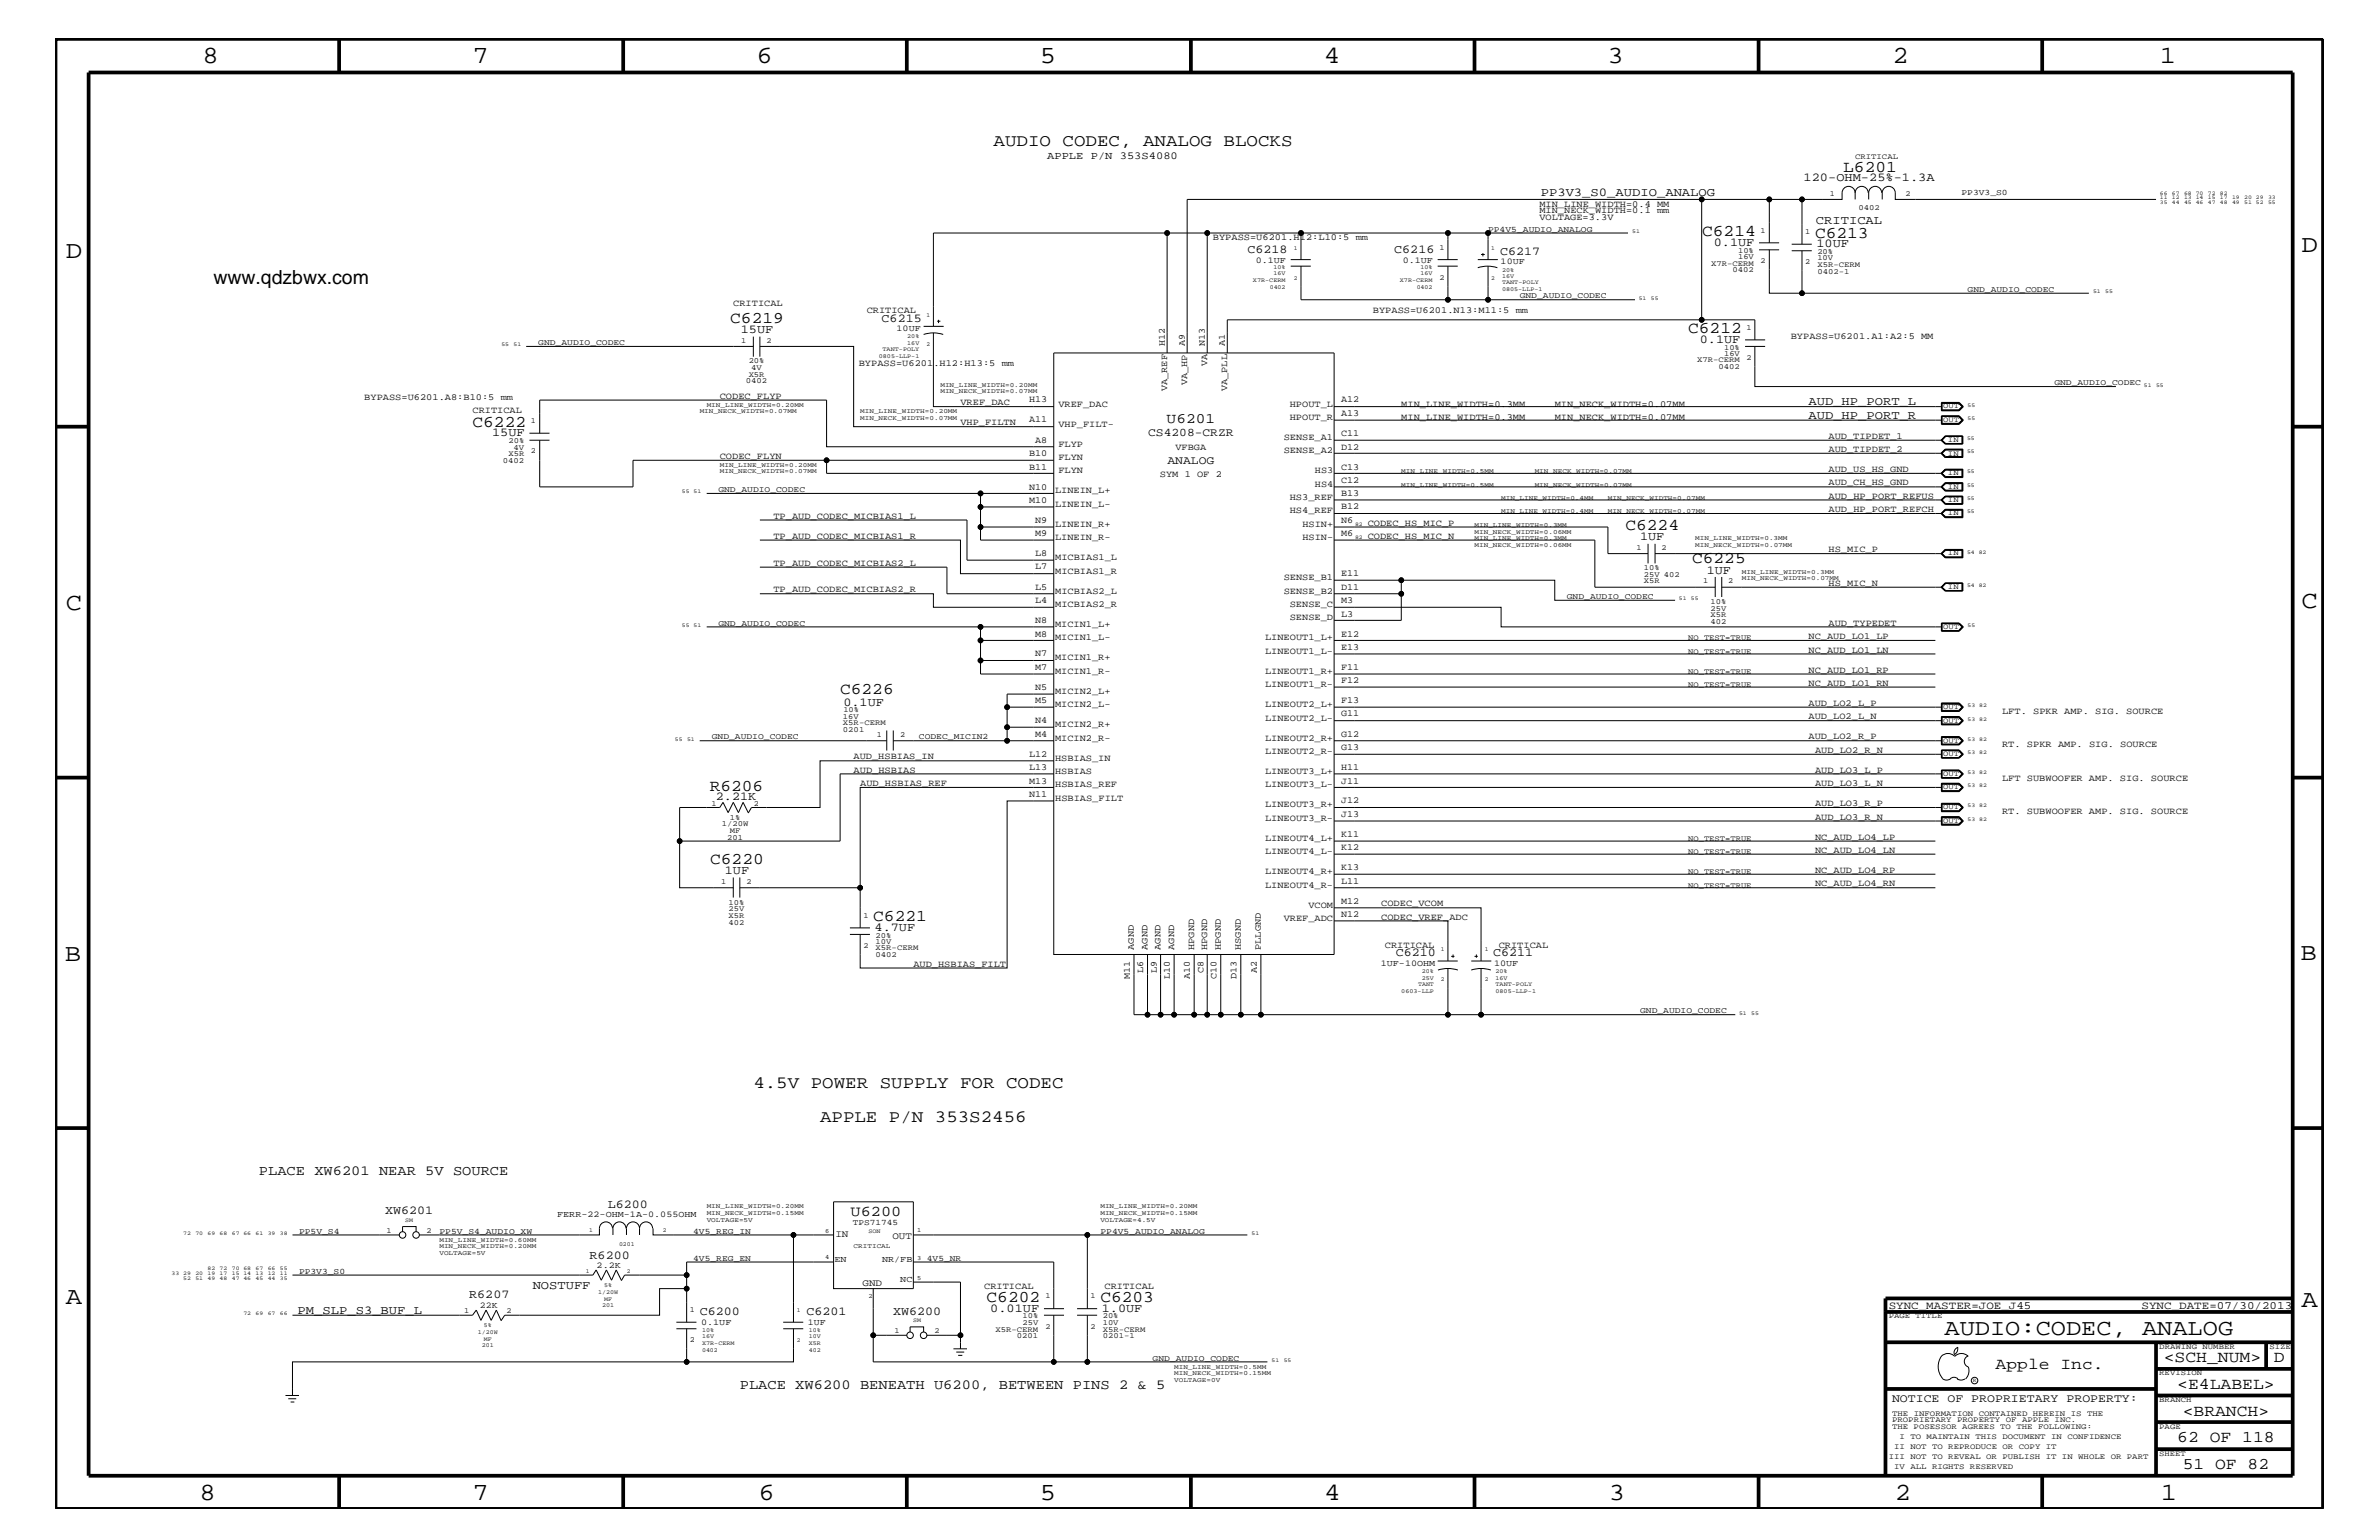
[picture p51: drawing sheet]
<svg xmlns="http://www.w3.org/2000/svg" width="432mm" height="279mm" viewBox="0 0 432 279" stroke-linecap="round" stroke-linejoin="round" font-family="sans-serif">
<defs><g id="words">
<g font-size="4.5">
<text x="36.7" y="11.5">8</text>
<text x="85.8" y="11.5">7</text>
<text x="137.3" y="11.5">6</text>
<text x="188.7" y="11.5">5</text>
<text x="240.3" y="11.5">4</text>
<text x="291.8" y="11.5">3</text>
<text x="343.5" y="11.5">2</text>
<text x="392" y="11.5">1</text>
<text x="11.9" y="46.8">D</text>
<text x="417.7" y="45.7">D</text>
<text x="11.9" y="110.6">C</text>
<text x="417.7" y="110.3">C</text>
<text x="11.8" y="174.3">B</text>
<text x="417.6" y="174.2">B</text>
<text x="11.9" y="236.7">A</text>
<text x="417.7" y="237.1">A</text>
<text x="36.2" y="272.1">8</text>
<text x="85.8" y="272.1">7</text>
<text x="137.7" y="272.1">6</text>
<text x="188.7" y="272.1">5</text>
<text x="240.4" y="272.1">4</text>
<text x="292" y="272.1">3</text>
<text x="343.9" y="272.1">2</text>
<text x="392.2" y="272.1">1</text>
</g>
<text font-size="4.1" x="352.9" y="242.3">AUDIO:CODEC, ANALOG</text>
<text font-size="3.5" x="38.7" y="51.6">www.qdzbwx.com</text>
<g font-size="3.1">
<text x="180.3" y="26.5">AUDIO CODEC, ANALOG BLOCKS</text>
<text x="136.7" y="197.4">4.5V POWER SUPPLY FOR CODEC</text>
<text x="148.8" y="203.5">APPLE P/N 353S2456</text>
</g>
<g font-size="3">
<text x="334.6" y="31.2">L6201</text>
<text x="308.9" y="42.9">C6214</text>
<text x="329.4" y="43.1">C6213</text>
<text x="132.5" y="58.6">C6219</text>
<text x="306.4" y="60.4">C6212</text>
<text x="85.8" y="77.4">C6222</text>
<text x="295" y="96.2">C6224</text>
<text x="307.1" y="102.2">C6225</text>
<text x="152.5" y="125.9">C6226</text>
<text x="128.8" y="143.5">R6206</text>
<text x="128.9" y="156.8">C6220</text>
<text x="158.5" y="167.1">C6221</text>
<text x="179.1" y="236.2">C6202</text>
<text x="199.7" y="236.2">C6203</text>
<text x="362.2" y="248.4">Apple Inc.</text>
<text x="392.7" y="247.1">&lt;SCH_NUM&gt;</text>
<text x="395.2" y="252">&lt;E4LABEL&gt;</text>
<text x="412.7" y="247.1">D</text>
<text x="396.2" y="256.8">&lt;BRANCH&gt;</text>
<text x="395.2" y="261.6">62 OF 118</text>
<text x="396.2" y="266.6">51 OF 82</text>
</g>
<text font-size="2.7" x="154.4" y="220.7">U6200</text>
<text font-size="2.6" x="211.8" y="76.8">U6201</text>
<g font-size="2.5">
<text x="47" y="213.2">PLACE XW6201 NEAR 5V SOURCE</text>
<text x="134.3" y="252">PLACE XW6200 BENEATH U6200, BETWEEN PINS 2 &amp; 5</text>
</g>
<g font-size="2.2">
<text x="279.7" y="35.5">PP3V3_S0_AUDIO_ANALOG</text>
<text x="327.4" y="32.9">120-OHM-25%-1.3A</text>
<text x="329.6" y="40.7">CRITICAL</text>
<text x="226.4" y="45.9">C6218</text>
<text x="253.1" y="45.9">C6216</text>
<text x="272.3" y="46.3">C6217</text>
<text x="311.1" y="44.6">0.1UF</text>
<text x="329.7" y="44.9">10UF</text>
<text x="160" y="58.4">C6215</text>
<text x="134.5" y="60.4">15UF</text>
<text x="308.5" y="62.3">0.1UF</text>
<text x="328.3" y="73.5">AUD_HP_PORT_L</text>
<text x="328.3" y="76">AUD_HP_PORT_R</text>
<text x="89.3" y="79.2">15UF</text>
<text x="297.7" y="98">1UF</text>
<text x="309.8" y="104.1">1UF</text>
<text x="153.1" y="128">0.1UF</text>
<text x="129.9" y="145.1">2.21K</text>
<text x="131.6" y="158.6">1UF</text>
<text x="158.8" y="168.9">4.7UF</text>
<text x="253.3" y="173.5">C6210</text>
<text x="271" y="173.5">C6211</text>
<text x="69.9" y="220.3">XW6201</text>
<text x="110.3" y="219.1">L6200</text>
<text x="96.7" y="233.8">NOSTUFF</text>
<text x="107" y="228.4">R6200</text>
<text x="54" y="238.4">PM_SLP_S3_BUF_L</text>
<text x="85.2" y="235.6">R6207</text>
<text x="127" y="238.6">C6200</text>
<text x="146.4" y="238.6">C6201</text>
<text x="162.1" y="238.5">XW6200</text>
<text x="179.7" y="238">0.01UF</text>
<text x="200" y="238">1.0UF</text>
</g>
<g font-size="2.1">
<text x="208.4" y="79.2">CS4208-CRZR</text>
<text x="211.9" y="84.1">ANALOG</text>
<text x="343.4" y="254.4">NOTICE OF PROPRIETARY PROPERTY:</text>
</g>
<g font-size="2">
<text x="342.8" y="237.4">SYNC_MASTER=JOE_J45</text>
<text x="388.7" y="237.4">SYNC_DATE=07/30/2013</text>
</g>
<text font-size="1.9" x="190.1" y="28.9">APPLE P/N 353S4080</text>
<g font-size="1.8">
<text x="151.6" y="224.4">IN</text>
<text x="162" y="224.7">OUT</text>
<text x="156.5" y="233.4">GND</text>
</g>
<g font-size="1.7">
<text x="279.4" y="39.9">VOLTAGE=3.3V</text>
<text x="279.4" y="37.6">MIN_LINE_WIDTH=0.4 MM</text>
<text x="279.4" y="38.7">MIN_NECK_WIDTH=0.1 mm</text>
<text x="220.1" y="43.5">BYPASS=U6201.H12:L10:5 mm</text>
<text x="133.1" y="55.6">CRITICAL</text>
<text x="157.3" y="56.8">CRITICAL</text>
<text x="249.2" y="56.8">BYPASS=U6201.N13:M11:5 mm</text>
<text x="211.4" y="62.9" transform="rotate(-90 211.4 62.9)">H12</text>
<text x="215.1" y="62.9" transform="rotate(-90 215.1 62.9)">A9</text>
<text x="218.7" y="62.9" transform="rotate(-90 218.7 62.9)">N13</text>
<text x="222.3" y="62.9" transform="rotate(-90 222.3 62.9)">A1</text>
<text x="325" y="61.5">BYPASS=U6201.A1:A2:5 MM</text>
<text x="155.9" y="66.5">BYPASS=U6201.H12:H13:5 mm</text>
<text x="211.8" y="71" transform="rotate(-90 211.8 71)">VA_REF</text>
<text x="215.5" y="69.9" transform="rotate(-90 215.5 69.9)">VA_HP</text>
<text x="219.1" y="66.5" transform="rotate(-90 219.1 66.5)">VA</text>
<text x="222.8" y="71" transform="rotate(-90 222.8 71)">VA_PLL</text>
<text x="66.1" y="72.6">BYPASS=U6201.A8:B10:5 mm</text>
<text x="85.8" y="75">CRITICAL</text>
<text x="130.6" y="72.3">CODEC_FLYP</text>
<text x="174.3" y="77.2">VHP_FILTN</text>
<text x="174.3" y="73.5">VREF_DAC</text>
<text x="186.8" y="76.7">A11</text>
<text x="186.8" y="73">H13</text>
<text x="192.1" y="77.4">VHP_FILT-</text>
<text x="192.1" y="73.8">VREF_DAC</text>
<text x="234.1" y="73.8">HPOUT_L</text>
<text x="234.1" y="76.2">HPOUT_R</text>
<text x="243.4" y="75.5">A13</text>
<text x="243.4" y="73">A12</text>
<text x="254.3" y="73.8">MIN_LINE_WIDTH=0.3MM</text>
<text x="254.3" y="76.2">MIN_LINE_WIDTH=0.3MM</text>
<text x="282.2" y="73.8">MIN_NECK_WIDTH=0.07MM</text>
<text x="282.2" y="76.2">MIN_NECK_WIDTH=0.07MM</text>
<text x="130.6" y="83.3">CODEC_FLYN</text>
<text x="186.8" y="82.7">B10</text>
<text x="187.9" y="80.3">A8</text>
<text x="192.1" y="83.5">FLYN</text>
<text x="192.1" y="81.1">FLYP</text>
<text x="213.4" y="81.6">VFBGA</text>
<text x="233" y="79.9">SENSE_A1</text>
<text x="233" y="82.2">SENSE_A2</text>
<text x="243.4" y="81.6">D12</text>
<text x="243.4" y="79.1">C11</text>
<text x="331.9" y="82">AUD_TIPDET_2</text>
<text x="331.9" y="79.6">AUD_TIPDET_1</text>
<text x="186.8" y="88.8">N10</text>
<text x="186.8" y="85.2">B11</text>
<text x="191.5" y="89.5">LINEIN_L+</text>
<text x="192.1" y="85.9">FLYN</text>
<text x="210.5" y="86.5">SYM 1 OF 2</text>
<text x="238.7" y="85.9">HS3</text>
<text x="238.7" y="88.3">HS4</text>
<text x="243.4" y="87.6">C12</text>
<text x="243.4" y="85.2">C13</text>
<text x="331.9" y="88.1">AUD_CH_HS_GND</text>
<text x="331.9" y="85.6">AUD_US_HS_GND</text>
<text x="140.4" y="94.2">TP_AUD_CODEC_MICBIAS1_L</text>
<text x="186.8" y="91.2">M10</text>
<text x="187.9" y="94.9">N9</text>
<text x="191.5" y="95.6">LINEIN_R+</text>
<text x="191.5" y="92">LINEIN_L-</text>
<text x="234.1" y="93.2">HS4_REF</text>
<text x="234.1" y="90.7">HS3_REF</text>
<text x="236.4" y="95.6">HSIN+</text>
<text x="243.4" y="94.9">N6</text>
<text x="243.4" y="92.4">B12</text>
<text x="243.4" y="90">B13</text>
<text x="248.2" y="95.4">CODEC_HS_MIC_P</text>
<text x="331.9" y="90.5">AUD_HP_PORT_REFUS</text>
<text x="331.9" y="92.9">AUD_HP_PORT_REFCH</text>
<text x="140.4" y="97.7">TP_AUD_CODEC_MICBIAS1_R</text>
<text x="187.9" y="101">L8</text>
<text x="187.9" y="97.3">M9</text>
<text x="191.5" y="98">LINEIN_R-</text>
<text x="191.5" y="101.6">MICBIAS1_L</text>
<text x="236.4" y="98">HSIN-</text>
<text x="243.4" y="97.3">M6</text>
<text x="248.2" y="97.7">CODEC_HS_MIC_N</text>
<text x="331.9" y="100.2">HS_MIC_P</text>
<text x="140.4" y="107.5">TP_AUD_CODEC_MICBIAS2_R</text>
<text x="140.4" y="102.6">TP_AUD_CODEC_MICBIAS2_L</text>
<text x="187.9" y="107">L5</text>
<text x="187.9" y="103.3">L7</text>
<text x="191.5" y="107.7">MICBIAS2_L</text>
<text x="191.5" y="104.1">MICBIAS1_R</text>
<text x="233" y="107.7">SENSE_B2</text>
<text x="233" y="105.3">SENSE_B1</text>
<text x="243.4" y="107">D11</text>
<text x="243.4" y="104.6">E11</text>
<text x="331.9" y="106.3">HS_MIC_N</text>
<text x="187.9" y="113.1">N8</text>
<text x="187.9" y="109.4">L4</text>
<text x="191.5" y="113.7">MICIN1_L+</text>
<text x="191.5" y="110.2">MICBIAS2_R</text>
<text x="234.1" y="112.6">SENSE_D</text>
<text x="234.1" y="110.2">SENSE_C</text>
<text x="243.4" y="111.9">L3</text>
<text x="243.4" y="109.4">M3</text>
<text x="331.9" y="113.6">AUD_TYPEDET</text>
<text x="187.9" y="119.1">N7</text>
<text x="187.9" y="115.5">M8</text>
<text x="191.5" y="116.2">MICIN1_L-</text>
<text x="191.5" y="119.8">MICIN1_R+</text>
<text x="229.6" y="118.6">LINEOUT1_L-</text>
<text x="229.6" y="116.2">LINEOUT1_L+</text>
<text x="243.4" y="115.5">E12</text>
<text x="243.4" y="117.9">E13</text>
<text x="328.3" y="118.4">NC_AUD_LO1_LN</text>
<text x="328.3" y="115.9">NC_AUD_LO1_LP</text>
<text x="187.9" y="125.2">N5</text>
<text x="187.9" y="121.5">M7</text>
<text x="191.5" y="125.9">MICIN2_L+</text>
<text x="191.5" y="122.3">MICIN1_R-</text>
<text x="229.6" y="122.3">LINEOUT1_R+</text>
<text x="229.6" y="124.7">LINEOUT1_R-</text>
<text x="243.4" y="121.5">F11</text>
<text x="243.4" y="124">F12</text>
<text x="328.3" y="122">NC_AUD_LO1_RP</text>
<text x="328.3" y="124.4">NC_AUD_LO1_RN</text>
<text x="187.9" y="131.3">N4</text>
<text x="187.9" y="127.6">M5</text>
<text x="191.5" y="128.3">MICIN2_L-</text>
<text x="191.5" y="131.9">MICIN2_R+</text>
<text x="229.6" y="130.8">LINEOUT2_L-</text>
<text x="229.6" y="128.3">LINEOUT2_L+</text>
<text x="243.4" y="127.6">F13</text>
<text x="243.4" y="130">G11</text>
<text x="328.3" y="128">AUD_LO2_L_P</text>
<text x="328.3" y="130.5">AUD_LO2_L_N</text>
<text x="363.4" y="129.6">LFT. SPKR AMP. SIG. SOURCE</text>
<text x="154.9" y="137.8">AUD_HSBIAS_IN</text>
<text x="186.8" y="137.3">L12</text>
<text x="187.9" y="133.6">M4</text>
<text x="191.5" y="134.4">MICIN2_R-</text>
<text x="229.6" y="136.8">LINEOUT2_R-</text>
<text x="229.6" y="134.4">LINEOUT2_R+</text>
<text x="243.4" y="133.6">G12</text>
<text x="243.4" y="136.1">G13</text>
<text x="328.3" y="134.1">AUD_LO2_R_P</text>
<text x="329.4" y="136.6">AUD_LO2_R_N</text>
<text x="363.4" y="135.6">RT. SPKR AMP. SIG. SOURCE</text>
<text x="154.9" y="140.2">AUD_HSBIAS</text>
<text x="156.1" y="142.6">AUD_HSBIAS_REF</text>
<text x="186.8" y="142.2">M13</text>
<text x="186.8" y="139.7">L13</text>
<text x="191.5" y="138">HSBIAS_IN</text>
<text x="191.5" y="142.9">HSBIAS_REF</text>
<text x="191.5" y="140.4">HSBIAS</text>
<text x="229.6" y="140.4">LINEOUT3_L+</text>
<text x="229.6" y="142.9">LINEOUT3_L-</text>
<text x="243.4" y="139.7">H11</text>
<text x="243.4" y="142.2">J11</text>
<text x="329.4" y="140.2">AUD_LO3_L_P</text>
<text x="329.4" y="142.6">AUD_LO3_L_N</text>
<text x="363.4" y="141.7">LFT SUBWOOFER AMP. SIG. SOURCE</text>
<text x="186.8" y="144.6">N11</text>
<text x="191.5" y="145.3">HSBIAS_FILT</text>
<text x="229.6" y="146.5">LINEOUT3_R+</text>
<text x="229.6" y="149">LINEOUT3_R-</text>
<text x="243.4" y="145.7">J12</text>
<text x="243.4" y="148.2">J13</text>
<text x="329.4" y="148.7">AUD_LO3_R_N</text>
<text x="329.4" y="146.2">AUD_LO3_R_P</text>
<text x="363.4" y="147.7">RT. SUBWOOFER AMP. SIG. SOURCE</text>
<text x="229.6" y="152.6">LINEOUT4_L+</text>
<text x="229.6" y="155">LINEOUT4_L-</text>
<text x="243.4" y="151.8">K11</text>
<text x="243.4" y="154.3">K12</text>
<text x="329.4" y="154.7">NC_AUD_LO4_LN</text>
<text x="329.4" y="152.3">NC_AUD_LO4_LP</text>
<text x="229.6" y="158.6">LINEOUT4_R+</text>
<text x="229.6" y="161.1">LINEOUT4_R-</text>
<text x="243.4" y="157.9">K13</text>
<text x="243.4" y="160.3">L11</text>
<text x="329.4" y="158.4">NC_AUD_LO4_RP</text>
<text x="329.4" y="160.8">NC_AUD_LO4_RN</text>
<text x="233" y="167.1">VREF_ADC</text>
<text x="237.5" y="164.7">VCOM</text>
<text x="243.4" y="166.4">N12</text>
<text x="243.4" y="163.9">M12</text>
<text x="250.7" y="164.5">CODEC_VCOM</text>
<text x="250.7" y="166.9">CODEC_VREF_ADC</text>
<text x="205.8" y="172.3" transform="rotate(-90 205.8 172.3)">AGND</text>
<text x="208.3" y="172.3" transform="rotate(-90 208.3 172.3)">AGND</text>
<text x="210.7" y="172.3" transform="rotate(-90 210.7 172.3)">AGND</text>
<text x="213.1" y="172.3" transform="rotate(-90 213.1 172.3)">AGND</text>
<text x="216.7" y="172.3" transform="rotate(-90 216.7 172.3)">HPGND</text>
<text x="219.1" y="172.3" transform="rotate(-90 219.1 172.3)">HPGND</text>
<text x="221.6" y="172.3" transform="rotate(-90 221.6 172.3)">HPGND</text>
<text x="225.2" y="172.3" transform="rotate(-90 225.2 172.3)">HSGND</text>
<text x="228.9" y="172.3" transform="rotate(-90 228.9 172.3)">PLLGND</text>
<text x="251.4" y="172">CRITICAL</text>
<text x="272" y="172">CRITICAL</text>
<text x="165.8" y="175.4">AUD_HSBIAS_FILT</text>
<text x="205.1" y="177.7" transform="rotate(-90 205.1 177.7)">M11</text>
<text x="207.5" y="176.6" transform="rotate(-90 207.5 176.6)">L6</text>
<text x="210" y="176.6" transform="rotate(-90 210 176.6)">L9</text>
<text x="212.3" y="177.7" transform="rotate(-90 212.3 177.7)">L10</text>
<text x="216" y="177.7" transform="rotate(-90 216 177.7)">A10</text>
<text x="218.4" y="176.6" transform="rotate(-90 218.4 176.6)">C8</text>
<text x="220.8" y="177.7" transform="rotate(-90 220.8 177.7)">C10</text>
<text x="224.5" y="177.7" transform="rotate(-90 224.5 177.7)">D13</text>
<text x="228.1" y="176.6" transform="rotate(-90 228.1 176.6)">A2</text>
<text x="178.6" y="233.8">CRITICAL</text>
<text x="200.5" y="233.8">CRITICAL</text>
</g>
<g font-size="1.6">
<text x="227.9" y="47.7">0.1UF</text>
<text x="254.6" y="47.7">0.1UF</text>
<text x="272.4" y="47.9">10UF</text>
<text x="162.7" y="60.1">10UF</text>
<text x="250.6" y="175.2">1UF-10OHM</text>
<text x="271.2" y="175.2">10UF</text>
<text x="101.1" y="220.8">FERR-22-OHM-1A-0.055OHM</text>
<text x="108.3" y="230.1">2.2K</text>
<text x="151.5" y="229">EN</text>
<text x="160.1" y="229">NR/FB</text>
<text x="163.4" y="232.6">NC</text>
<text x="87.1" y="237.3">22K</text>
<text x="127.3" y="240.5">0.1UF</text>
<text x="146.6" y="240.5">1UF</text>
</g>
<g font-size="1.5">
<text x="356" y="35.4">PP3V3_S0</text>
<text x="270.1" y="42">PP4V5_AUDIO_ANALOG</text>
<text x="357.1" y="52.9">GND_AUDIO_CODEC</text>
<text x="275.8" y="54.1">GND_AUDIO_CODEC</text>
<text x="97.7" y="62.6">GND_AUDIO_CODEC</text>
<text x="372.9" y="69.9">GND_AUDIO_CODEC</text>
<text x="130.4" y="89.3">GND_AUDIO_CODEC</text>
<text x="130.4" y="113.6">GND_AUDIO_CODEC</text>
<text x="284.4" y="108.7">GND_AUDIO_CODEC</text>
<text x="129.2" y="134.1">GND_AUDIO_CODEC</text>
<text x="166.8" y="134.1">CODEC_MICIN2</text>
<text x="297.7" y="183.8">GND_AUDIO_CODEC</text>
<text x="54.3" y="223.9">PP5V_S4</text>
<text x="79.8" y="223.9">PP5V_S4_AUDIO_XW</text>
<text x="125.8" y="223.9">4V5_REG_IN</text>
<text x="154.8" y="222.3">TPS71745</text>
<text x="199.7" y="223.9">PP4V5_AUDIO_ANALOG</text>
<text x="54.3" y="231.1">PP3V3_S0</text>
<text x="125.8" y="228.7">4V5_REG_EN</text>
<text x="168.2" y="228.7">4V5_NR</text>
<text x="209.2" y="246.9">GND_AUDIO_CODEC</text>
</g>
<g font-size="1.4">
<text x="336.7" y="28.9">CRITICAL</text>
<text x="332.1" y="35.6">1</text>
<text x="345.9" y="35.6">2</text>
<text x="337.3" y="38.1">0402</text>
<text x="261.3" y="45.3">1</text>
<text x="315.5" y="47">16V</text>
<text x="315.5" y="45.9">10%</text>
<text x="319.5" y="47.7">2</text>
<text x="319.5" y="42.3">1</text>
<text x="327.7" y="47.9">2</text>
<text x="327.7" y="42.5">1</text>
<text x="329.9" y="46.2">20%</text>
<text x="329.9" y="47.2">10V</text>
<text x="261.3" y="50.7">2</text>
<text x="310.6" y="48.2">X7R-CERM</text>
<text x="314.5" y="49.4">0402</text>
<text x="329.9" y="48.5">X5R-CERM</text>
<text x="329.9" y="49.6">0402-1</text>
<text x="317" y="59.8">1</text>
<text x="134.5" y="62.3">1</text>
<text x="135.9" y="65.9">20%</text>
<text x="139.1" y="62.3">2</text>
<text x="308" y="65.7">X7R-CERM</text>
<text x="312.9" y="63.4">10%</text>
<text x="312.9" y="64.5">16V</text>
<text x="317" y="65.3">2</text>
<text x="135.4" y="69.5">0402</text>
<text x="135.9" y="68.4">X5R</text>
<text x="136.4" y="67.1">4V</text>
<text x="311.9" y="67">0402</text>
<text x="96.4" y="76.8">1</text>
<text x="352.7" y="76.6">OUT</text>
<text x="352.7" y="74.1">OUT</text>
<text x="91.3" y="83.9">0402</text>
<text x="92.3" y="80.5">20%</text>
<text x="92.3" y="82.7">X5R</text>
<text x="93.2" y="81.6">4V</text>
<text x="96.4" y="82.2">2</text>
<text x="353.6" y="80.2">IN</text>
<text x="353.6" y="82.7">IN</text>
<text x="353.6" y="86.2">IN</text>
<text x="353.6" y="88.7">IN</text>
<text x="353.6" y="91.1">IN</text>
<text x="353.6" y="93.5">IN</text>
<text x="297" y="99.9">1</text>
<text x="301.6" y="99.9">2</text>
<text x="353.6" y="100.8">IN</text>
<text x="298.4" y="103.5">10%</text>
<text x="298.4" y="105.9">X5R</text>
<text x="298.4" y="104.7">25V 402</text>
<text x="309.1" y="105.9">1</text>
<text x="313.7" y="105.9">2</text>
<text x="353.6" y="106.9">IN</text>
<text x="310.5" y="109.5">10%</text>
<text x="310.5" y="110.8">25V</text>
<text x="310.5" y="112">X5R</text>
<text x="310.5" y="113.1">402</text>
<text x="306.4" y="118.6">NO_TEST=TRUE</text>
<text x="306.4" y="116.2">NO_TEST=TRUE</text>
<text x="352.7" y="114.2">OUT</text>
<text x="306.4" y="122.3">NO_TEST=TRUE</text>
<text x="306.4" y="124.7">NO_TEST=TRUE</text>
<text x="153" y="130.4">16V</text>
<text x="153" y="131.6">X5R-CERM</text>
<text x="153.1" y="129.1">10%</text>
<text x="352.7" y="128.7">OUT</text>
<text x="352.7" y="131.1">OUT</text>
<text x="153" y="132.8">0201</text>
<text x="159.2" y="133.8">1</text>
<text x="163.4" y="133.8">2</text>
<text x="352.7" y="137.2">OUT</text>
<text x="352.7" y="134.7">OUT</text>
<text x="352.7" y="143.2">OUT</text>
<text x="352.7" y="140.8">OUT</text>
<text x="129.1" y="146.2">1</text>
<text x="131" y="149.9">1/20W</text>
<text x="132.5" y="148.7">1%</text>
<text x="136.8" y="146.2">2</text>
<text x="352.7" y="149.3">OUT</text>
<text x="352.7" y="146.8">OUT</text>
<text x="132" y="152.3">201</text>
<text x="132.5" y="151.1">MF</text>
<text x="306.4" y="155">NO_TEST=TRUE</text>
<text x="306.4" y="152.6">NO_TEST=TRUE</text>
<text x="130.9" y="160.5">1</text>
<text x="135.5" y="160.5">2</text>
<text x="306.4" y="158.6">NO_TEST=TRUE</text>
<text x="306.4" y="161.1">NO_TEST=TRUE</text>
<text x="132.2" y="166.5">X5R</text>
<text x="132.2" y="167.8">402</text>
<text x="132.2" y="165.3">25V</text>
<text x="132.2" y="164.1">10%</text>
<text x="156.7" y="166.5">1</text>
<text x="156.7" y="172">2</text>
<text x="158.9" y="173.7">0402</text>
<text x="158.9" y="172.4">X5R-CERM</text>
<text x="158.9" y="171.2">10V</text>
<text x="158.9" y="170.1">20%</text>
<text x="70.1" y="223.7">1</text>
<text x="77.4" y="223.7">2</text>
<text x="84.2" y="238.3">1</text>
<text x="91.9" y="238.3">2</text>
<text x="125.2" y="238">1</text>
<text x="185.6" y="239.2">10%</text>
<text x="189.7" y="235.6">1</text>
<text x="198" y="235.6">1</text>
<text x="200.2" y="239.2">20%</text>
<text x="342.8" y="239.2">PAGE TITLE</text>
<text x="125.2" y="243.5">2</text>
<text x="162.3" y="241.9">1</text>
<text x="169.6" y="241.9">2</text>
<text x="180.7" y="241.6">X5R-CERM</text>
<text x="184.6" y="242.8">0201</text>
<text x="185.6" y="240.3">25V</text>
<text x="189.7" y="241.1">2</text>
<text x="198" y="241.1">2</text>
<text x="200.2" y="240.3">10V</text>
<text x="200.2" y="242.8">0201-1</text>
<text x="200.2" y="241.6">X5R-CERM</text>
<text x="391.9" y="244.7">DRAWING NUMBER</text>
<text x="411.9" y="244.7">SIZE</text>
<text x="391.9" y="249.5">REVISION</text>
<text x="343.4" y="256.8">THE INFORMATION CONTAINED HEREIN IS THE</text>
<text x="391.9" y="254.4">BRANCH</text>
<text x="343.4" y="258">PROPRIETARY PROPERTY OF APPLE INC.</text>
<text x="343.4" y="259.3">THE POSESSOR AGREES TO THE FOLLOWING:</text>
<text x="343.8" y="262.9">II NOT TO REPRODUCE OR COPY IT</text>
<text x="344.8" y="261.1">I TO MAINTAIN THIS DOCUMENT IN CONFIDENCE</text>
<text x="391.9" y="259.3">PAGE</text>
<text x="342.8" y="264.7">III NOT TO REVEAL OR PUBLISH IT IN WHOLE OR PART</text>
<text x="343.8" y="266.6">IV ALL RIGHTS RESERVED</text>
<text x="391.9" y="264.1">SHEET</text>
</g>
<g font-size="1.2">
<text x="170.7" y="70.1">MIN_LINE_WIDTH=0.20MM</text>
<text x="170.7" y="71.3">MIN_NECK_WIDTH=0.07MM</text>
<text x="127" y="75">MIN_NECK_WIDTH=0.07MM</text>
<text x="128.3" y="73.8">MIN_LINE_WIDTH=0.20MM</text>
<text x="156.1" y="75">MIN_LINE_WIDTH=0.20MM</text>
<text x="156.1" y="76.2">MIN_NECK_WIDTH=0.07MM</text>
<text x="130.6" y="84.7">MIN_LINE_WIDTH=0.20MM</text>
<text x="130.6" y="85.9">MIN_NECK_WIDTH=0.07MM</text>
<text x="254.3" y="88.3">MIN_LINE_WIDTH=0.5MM</text>
<text x="254.3" y="85.9">MIN_LINE_WIDTH=0.5MM</text>
<text x="278.6" y="85.9">MIN_NECK_WIDTH=0.07MM</text>
<text x="278.6" y="88.3">MIN_NECK_WIDTH=0.07MM</text>
<text x="267.6" y="95.6">MIN_LINE_WIDTH=0.3MM</text>
<text x="272.5" y="90.7">MIN_LINE_WIDTH=0.4MM</text>
<text x="272.5" y="93.2">MIN_LINE_WIDTH=0.4MM</text>
<text x="291.8" y="90.7">MIN_NECK_WIDTH=0.07MM</text>
<text x="291.8" y="93.2">MIN_NECK_WIDTH=0.07MM</text>
<text x="267.6" y="96.8">MIN_NECK_WIDTH=0.06MM</text>
<text x="267.6" y="99.3">MIN_NECK_WIDTH=0.06MM</text>
<text x="267.6" y="98">MIN_LINE_WIDTH=0.3MM</text>
<text x="307.7" y="99.3">MIN_NECK_WIDTH=0.07MM</text>
<text x="307.7" y="98">MIN_LINE_WIDTH=0.3MM</text>
<text x="316.1" y="105.3">MIN_NECK_WIDTH=0.07MM</text>
<text x="316.1" y="104.1">MIN_LINE_WIDTH=0.3MM</text>
<text x="128.3" y="220.4">MIN_NECK_WIDTH=0.15MM</text>
<text x="128.3" y="219.2">MIN_LINE_WIDTH=0.20MM</text>
<text x="128.3" y="221.7">VOLTAGE=5V</text>
<text x="199.7" y="221.7">VOLTAGE=4.5V</text>
<text x="199.7" y="219.2">MIN_LINE_WIDTH=0.20MM</text>
<text x="199.7" y="220.4">MIN_NECK_WIDTH=0.15MM</text>
<text x="79.8" y="226.5">MIN_NECK_WIDTH=0.20MM</text>
<text x="79.8" y="225.3">MIN_LINE_WIDTH=0.60MM</text>
<text x="79.8" y="227.7">VOLTAGE=5V</text>
<text x="149.8" y="223.6">6</text>
<text x="154.9" y="226.5">CRITICAL</text>
<text x="166.5" y="223.5">1</text>
<text x="149.8" y="228.5">4</text>
<text x="166.5" y="228.5">3</text>
<text x="166.5" y="232.2">5</text>
<text x="157.6" y="235.5">2</text>
<text x="213.1" y="249.5">MIN_NECK_WIDTH=0.15MM</text>
<text x="213.1" y="248.4">MIN_LINE_WIDTH=0.5MM</text>
<text x="213.1" y="250.7">VOLTAGE=0V</text>
</g>
<g font-size="1.1">
<text x="234.9" y="45.3">1</text>
<text x="270.7" y="45.3">1</text>
<text x="227.4" y="51.3">X7R-CERM</text>
<text x="230.5" y="52.4">0402</text>
<text x="231.1" y="50">16V</text>
<text x="231.1" y="48.9">10%</text>
<text x="234.9" y="50.7">2</text>
<text x="254.1" y="51.3">X7R-CERM</text>
<text x="257.1" y="52.4">0402</text>
<text x="257.8" y="50">16V</text>
<text x="257.8" y="48.9">10%</text>
<text x="270.7" y="50.7">2</text>
<text x="272.6" y="49.3">20%</text>
<text x="272.6" y="50.5">16V</text>
<text x="272.6" y="51.6">TANT-POLY</text>
<text x="272.6" y="52.8">0805-LLP-1</text>
<text x="168.1" y="57.4">1</text>
<text x="159.5" y="64.9">0805-LLP-1</text>
<text x="160.2" y="63.7">TANT-POLY</text>
<text x="164.7" y="62.6">16V</text>
<text x="164.7" y="61.4">20%</text>
<text x="168.1" y="62.9">2</text>
<text x="261.5" y="172.6">1</text>
<text x="269.5" y="172.6">1</text>
<text x="257.4" y="178.8">TANT</text>
<text x="258.1" y="177.7">25V</text>
<text x="258.1" y="176.6">20%</text>
<text x="261.5" y="178">2</text>
<text x="269.5" y="178">2</text>
<text x="271.4" y="176.6">20%</text>
<text x="271.4" y="177.7">16V</text>
<text x="271.4" y="178.8">TANT-POLY</text>
<text x="254.3" y="180.1">0603-LLP</text>
<text x="271.4" y="180.1">0805-LLP-1</text>
<text x="73.5" y="221.7">SM</text>
<text x="106.9" y="223.5">1</text>
<text x="112.4" y="226">0201</text>
<text x="120.3" y="223.5">2</text>
<text x="157.6" y="223.6">SON</text>
<text x="106.3" y="231">1</text>
<text x="109.7" y="233.5">5%</text>
<text x="113.8" y="231">2</text>
<text x="108.6" y="234.7">1/20W</text>
<text x="109.3" y="237.2">201</text>
<text x="109.7" y="236">MF</text>
<text x="144.6" y="238">1</text>
<text x="165.7" y="239.9">SM</text>
<text x="86.7" y="242">1/20W</text>
<text x="87.5" y="244.5">201</text>
<text x="87.8" y="240.8">5%</text>
<text x="87.8" y="243.3">MF</text>
<text x="127.4" y="242.8">16V</text>
<text x="127.4" y="241.7">10%</text>
<text x="127.4" y="245.2">0402</text>
<text x="127.4" y="244">X7R-CERM</text>
<text x="144.6" y="243.5">2</text>
<text x="146.8" y="244">X5R</text>
<text x="146.8" y="245.2">402</text>
<text x="146.8" y="242.8">10V</text>
<text x="146.8" y="241.7">10%</text>
</g>
<g font-size="1">
<text x="392" y="35.3">66</text>
<text x="394.2" y="35.3">67</text>
<text x="396.4" y="35.3">68 70</text>
<text x="400.7" y="35.3">72</text>
<text x="402.9" y="35.3">82</text>
<text x="392" y="36.2">11</text>
<text x="392" y="37">35</text>
<text x="394.2" y="36.2">12</text>
<text x="394.2" y="37">44</text>
<text x="396.4" y="36.2">13 14</text>
<text x="396.4" y="37">45 46</text>
<text x="400.7" y="36.2">15</text>
<text x="400.7" y="37">47</text>
<text x="402.9" y="36.2">17</text>
<text x="402.9" y="37">48</text>
<text x="405.1" y="36.2">19</text>
<text x="405.1" y="37">49</text>
<text x="407.3" y="36.2">20 29</text>
<text x="407.3" y="37">51 52</text>
<text x="411.7" y="36.2">33</text>
<text x="411.7" y="37">55</text>
<text x="296.2" y="42.3">51</text>
<text x="379.9" y="53.2">51</text>
<text x="382.1" y="53.2">55</text>
<text x="297.4" y="54.4">51</text>
<text x="299.6" y="54.4">55</text>
<text x="91" y="62.9">55</text>
<text x="93.2" y="62.9">51</text>
<text x="389.1" y="70.1">51</text>
<text x="391.3" y="70.1">55</text>
<text x="357.1" y="76.2">55</text>
<text x="357.1" y="73.8">55</text>
<text x="357" y="79.9">55</text>
<text x="357" y="82.2">55</text>
<text x="123.8" y="89.5">55 51</text>
<text x="357" y="85.9">55</text>
<text x="357" y="88.3">55</text>
<text x="246" y="95.4">82</text>
<text x="357" y="90.7">55</text>
<text x="357" y="93.2">55</text>
<text x="246" y="97.7">82</text>
<text x="357" y="100.4">54 82</text>
<text x="357" y="106.5">54 82</text>
<text x="123.8" y="113.7">55 51</text>
<text x="304.7" y="108.9">51</text>
<text x="306.9" y="108.9">55</text>
<text x="357.1" y="113.7">55</text>
<text x="357.1" y="128.3">53 82</text>
<text x="357.1" y="130.8">53 82</text>
<text x="122.5" y="134.4">55</text>
<text x="124.7" y="134.4">51</text>
<text x="357.1" y="136.8">53 82</text>
<text x="357.1" y="134.4">53 82</text>
<text x="357.1" y="142.9">53 82</text>
<text x="357.1" y="140.4">53 82</text>
<text x="357.1" y="149">53 82</text>
<text x="357.1" y="146.5">53 82</text>
<text x="315.6" y="184.1">51</text>
<text x="317.8" y="184.1">55</text>
<text x="33.3" y="224.1">72</text>
<text x="35.5" y="224.1">70</text>
<text x="37.7" y="224.1">69</text>
<text x="39.9" y="224.1">68</text>
<text x="42.1" y="224.1">67 66</text>
<text x="46.4" y="224.1">61</text>
<text x="48.6" y="224.1">39</text>
<text x="50.8" y="224.1">38</text>
<text x="227.2" y="224.1">51</text>
<text x="31.1" y="231.3">33 29</text>
<text x="33.3" y="232.3">52</text>
<text x="35.5" y="231.3">20</text>
<text x="35.5" y="232.3">51</text>
<text x="37.7" y="231.3">19</text>
<text x="37.7" y="232.3">49</text>
<text x="37.7" y="230.5">82</text>
<text x="39.9" y="231.3">17</text>
<text x="39.9" y="232.3">48</text>
<text x="39.9" y="230.5">72</text>
<text x="42.1" y="231.3">15 14</text>
<text x="42.1" y="232.3">47 46</text>
<text x="42.1" y="230.5">70 68</text>
<text x="46.4" y="231.3">13</text>
<text x="46.4" y="232.3">45</text>
<text x="46.4" y="230.5">67</text>
<text x="48.6" y="231.3">12</text>
<text x="48.6" y="232.3">44</text>
<text x="48.6" y="230.5">66</text>
<text x="50.8" y="231.3">11</text>
<text x="50.8" y="232.3">35</text>
<text x="50.8" y="230.5">55</text>
<text x="44.2" y="238.6">72</text>
<text x="46.4" y="238.6">69</text>
<text x="48.6" y="238.6">67</text>
<text x="50.8" y="238.6">66</text>
<text x="230.8" y="247.1">51</text>
<text x="233" y="247.1">55</text>
<text x="358.1" y="250.7">R</text>
</g>
</g></defs>
<g fill="none" stroke="#000" stroke-width=".18">
<path d="M308.9 36.2v21.8M321.1 36.2v7.9M327.1 36.2v8.1M336.7 35a1.19 1.19 0 0 0-1.2-1.2 1.19 1.19 0 0 0-1.2 1.2v1.2h-118.8v27.8M336.7 35v1.2M336.7 35a1.19 1.19 0 0 1 1.2-1.2 1.19 1.19 0 0 1 1.2 1.2M341.5 35a1.19 1.19 0 0 0-1.1-1.2 1.19 1.19 0 0 0-1.2 1.2v1.2M391.3 36.2h-47.3v-1.2a1.19 1.19 0 0 0-1.2-1.2 1.19 1.19 0 0 0-1.2 1.2v1.2M167.6 59.2h3.7M170.1 58.3h.6M170.3 58v.6M211.8 42.3v21.7"/>
<path d="M219.1 42.3h-49.7v16.9M234.3 48.3h3.6M234.3 47.1h3.6M236.1 48.3v6.1h26.7M236.1 42.3h-17v21.7M260.9 48.3h3.7M260.9 47.1h3.7M262.8 42.3h-26.7v4.8M262.8 48.3v6.1h7.3M268.2 48.6a5.7 5.7 0 0 1 3.6 0M268.2 47.1h3.7M268.8 46.2h.7"/>
<path d="M269.2 45.9v.6M270.1 48.3v6.1h26.7M270.1 42.3h-7.3v4.8M295.5 42.3h-25.4v4.8M319.3 45.3h3.6M319.3 44.1h3.6M321.1 45.3v7.9h6M325.2 44.3h3.6M325.2 45.5h3.6M327.1 45.5v7.7h52M95.5 62.9h41.2M96.1 79.9h3.6"/>
<path d="M96.1 78.6h3.6M98 78.6v-6h52v8.5h41.3M98 79.9v8.4h16.9v-4.8h35.1M136.7 61.1v3.6M137.9 61.1v3.6M137.9 62.9h17v14.5h36.4M167.6 60.7a5.7 5.7 0 0 1 3.6 0M169.4 60.4v13.4h21.9M191.3 64h50.8v109.2h-50.8zM242.1 79.9h110.4M242.1 73.8h110.4M242.1 76.2h110.4"/>
<path d="M316.7 62.9h3.7M316.7 61.7h3.7M318.5 62.9v7.2h65.5M318.5 61.7v-3.7h-95.7v6M352.4 73.1h3.2l.7 .7-.7 .7h-3.2M352.4 73h3.2l.8 .8-.8 .7h-3.2zM352.4 75.5h3.2l.8 .7-.8 .8h-3.2zM352.5 79.9l.6 .6h3.1M352.5 73.1v1.4M352.5 73.2h3l.6 .6-.6 .6h-3M353.1 79.1h3.2v1.4h-3.2M353.1 79.1l-.7 .8 .7 .6"/>
<path d="M353.1 79.1l-.8 .8 .8 .6M353.1 79.2l-.6 .7 .6 .6M355.5 75.6l.6 .6-.6 .6M355.5 75.6l.7 .6-.7 .6M355.5 73.1l.7 .7-.7 .7M355.5 75.6h-3v1.2h3M355.6 75.5l.7 .7-.7 .7h-3.2M356.1 79.2v1.3M356.2 79.2h-3.1l-.6 .7M356.2 79.1v1.4M128.3 89.5h49.7M137.9 94.3h37.6v7.3h15.8"/>
<path d="M137.9 98h36.4v6.1h17M178 95.6h13.3M178 92v6h13.3M191.3 89.5h-13.3v2.5h13.3M191.3 83.5h-41.3v2.4h41.3M242.1 82.2h110.4M242.1 85.9h110.4M242.1 88.3h110.4M242.1 93.2h110.4M242.1 90.7h110.4M242.1 95.6h49.7v4.8h7.3M242.1 98h47.4v8.5h21.8"/>
<path d="M299.1 98.7v3.5M300.4 98.7v3.5M352.3 85.9l.8-.8h3.2v1.5h-3.2zM352.3 88.3l.8-.7h3.2v1.5h-3.2zM352.3 93.2l.8-.8h3.2v1.5h-3.2zM352.5 82.2l.6-.6h3v1.2h-3zM352.5 85.9l.6-.6h3v1.2h-3zM352.5 88.3l.6-.6h3v1.2h-3zM352.5 93.2l.6-.6h3v1.2h-3zM352.5 82.2l.6 .7h3.1M352.5 85.9l.6 .7M352.5 88.3l.6 .7"/>
<path d="M352.5 90.7l.6 .7h3.1M352.5 93.2l.6 .6M353.1 81.5h3.2v1.5h-3.2l-.8-.8zM353.1 90h3.2v1.5h-3.2M353.1 81.6h3.1v1.4M353.1 85.2h3.1v1.4h-3.1M353.1 87.7h3.1v1.3h-3.1M353.1 92.5h3.1v1.3h-3.1M353.1 99.8h3.1v1.3h-3.1M353.1 81.6l-.6 .6M353.1 85.2l-.6 .7M353.1 87.7l-.6 .6"/>
<path d="M353.1 92.5l-.6 .7M353.1 99.8l-.6 .6M353.1 81.6l-.7 .6 .7 .8M353.1 85.2l-.7 .7 .7 .7M353.1 87.7l-.7 .6 .7 .7M353.1 90l-.7 .7 .7 .8M353.1 92.5l-.7 .7 .7 .6M353.1 99.8l-.7 .6 .7 .7M353.1 90l-.8 .7 .8 .8M353.1 90.1l-.6 .6 .6 .7M356.1 90.1v1.3M356.2 90.1h-3.1l-.6 .6"/>
<path d="M356.2 90v1.5M128.3 113.7h63M137.9 107.7h31.5v2.5h21.9M137.9 102.9h34v4.8h19.4M178 116.2h13.3M178 113.7v8.6h13.3M178 119.8h13.3M242.1 110.2h30.4v3.5h80M242.1 107.7h12.2v4.9h-12.2M242.1 105.3h12.2v2.4M242.1 118.6h109.2M242.1 116.2h109.2"/>
<path d="M254.3 105.3h27.9v3.6h21.8M300.4 100.4h52.1M311.3 104.7v3.6M312.5 104.7v3.6M312.5 106.5h40M352.3 100.4l.8-.7h3.2v1.5h-3.2zM352.5 100.4l.6-.5h3v1.1h-3zM352.5 100.4l.6 .7M352.5 106.5l.6 .6h3.1M353.1 105.8h3.2v1.4h-3.2M353.1 105.8l-.7 .7 .7 .7M353.1 105.8l-.8 .7 .8 .7"/>
<path d="M353.1 105.9l-.6 .6 .6 .6M355.5 113.1l.6 .6-.6 .7M355.5 113.1l.7 .6-.7 .7M355.5 113.1h-3v1.3h3M355.6 113.1l.8 .6-.8 .8M355.6 113.1l.7 .6-.7 .8M355.6 113.1h-3.2v1.4h3.2M356.1 105.9v1.2M356.2 105.9h-3.1l-.6 .6M356.2 105.8v1.4M127 134.4h34M161 132.5v3.7"/>
<path d="M162.1 132.5v3.7M162.1 134.4h29.2M182.8 128.3h8.5M182.8 131.9h8.5M191.3 138h-42.5v8.5h-12.4l-.6 1M191.3 125.9h-8.5v8.5M242.1 122.3h109.2M242.1 124.7h109.2M242.1 130.8h110.4M242.1 128.3h110.4M242.1 136.8h110.4M242.1 134.4h110.4"/>
<path d="M352.4 127.6h3.2l.7 .7-.7 .8M352.4 133.7h3.2l.7 .7-.7 .7h-3.2M352.4 130.1h3.2l.7 .7-.7 .6h-3.2M352.4 127.5h3.2l.8 .8-.8 .8h-3.2zM352.4 130h3.2l.8 .8-.8 .7h-3.2zM352.4 133.6h3.2l.8 .8-.8 .8h-3.2zM352.5 127.7h3l.7 .6-.7 .7h-3zM352.5 130.1v1.3M352.5 133.7v1.4M352.5 133.8h3l.6 .6-.6 .6h-3M352.5 130.2h3l.6 .6-.6 .5h-3M355.5 136.2l.6 .6-.6 .6"/>
<path d="M355.5 127.7l.6 .6-.6 .6h-3M355.5 139.8l.6 .6-.6 .7M355.5 136.2l.7 .6-.7 .6M355.5 139.8l.7 .6-.7 .7M355.5 133.7l.7 .7-.7 .7M355.5 130.1l.7 .7-.7 .6M355.5 136.2h-3v1.2h3M355.5 139.8h-3v1.3h3M355.6 136.1l.8 .7-.8 .7M355.6 139.7l.8 .7-.8 .8M355.6 136.1l.7 .7-.7 .7M355.6 139.7l.7 .7-.7 .8"/>
<path d="M355.6 136.1h-3.2v1.4h3.2M355.6 139.7h-3.2v1.5h3.2M123.4 152.6v8.5h9.7M133.1 159.2v3.6M134.3 159.2v3.6M191.3 140.4h-38.8v12.2h-29.1v-6.1h7.2l.6-.9 1 1.8 .9-1.8 .9 1.8 .9-1.8 .9 1.8M191.3 142.9h-35.2v18.2M191.3 145.3h-8.5v30.3h-26.7v-6.1M242.1 146.5h110.4M242.1 140.4h110.4M242.1 149h110.4M242.1 152.6h109.2"/>
<path d="M242.1 155h109.2M242.1 158.6h109.2M242.1 142.9h110.4M352.4 145.8h3.2l.7 .7-.7 .7h-3.2M352.4 142.2h3.2l.7 .7-.7 .6h-3.2M352.4 142.1h3.2l.8 .8-.8 .7h-3.2zM352.4 145.7h3.2l.8 .8-.8 .8h-3.2zM352.4 148.2h3.2l.8 .8-.8 .7h-3.2zM352.5 142.2v1.3M352.5 145.8v1.4M352.5 148.3h3l.7 .7-.7 .5h-3zM352.5 148.4h3l.6 .6-.6 .5"/>
<path d="M352.5 145.9h3l.6 .6-.6 .6h-3M352.5 142.3h3l.6 .6-.6 .6h-3M355.5 145.8l.7 .7-.7 .7M355.5 142.2l.7 .7-.7 .6M355.6 148.2l.7 .8-.7 .6h-3.2M134.3 161.1h21.8v7.2M154.3 168.3h3.6M154.3 169.5h3.6M205.8 173.2v10.9h2.5M208.3 173.2v10.9h2.4M210.7 173.2v10.9h2.4M213.1 173.2v10.9h3.6"/>
<path d="M216.7 173.2v10.9h2.4M219.1 173.2v10.9h2.5M221.6 173.2v10.9h3.6M225.2 173.2v10.9h3.7M228.9 173.2v10.9h33.9M242.1 167.1h20.7v7.3M242.1 164.7h26.7v9.7M242.1 161.1h109.2M260.9 174.4h3.7M261 176a5.9 5.9 0 0 1 3.6 0M262.8 175.6v8.5h6M263.4 173.5h.6"/>
<path d="M263.7 173.2v.6M267 176a5.8 5.8 0 0 1 3.6 0M267 174.4h3.7M267.6 173.5h.6M268 173.2v.6M268.8 175.6v8.5h46.2M151.3 218h14.5v15.8h-14.5zM53.1 231.3h54.5l.6-.9 .9 1.9 1-1.9 .9 1.9 .8-1.9 1 1.9M53.1 238.6h32.7l.6-.9 .9 1.9 .9-1.9 1 1.9 .9-1.9 .8 1.9M53.1 224.1h19.4M73.1 223.5v-1h2.4v1M90.9 239.6l.7-1h28.1v-4.8h4.9v6.1"/>
<path d="M111.2 222.9a1.19 1.19 0 0 0-1.2-1.2 1.19 1.19 0 0 0-1.2 1.2v1.2h-32.7M113.6 222.9a1.19 1.19 0 0 0-1.2-1.2 1.19 1.19 0 0 0-1.1 1.2v1.2M116.1 222.9a1.19 1.19 0 0 0-1.2-1.2 1.19 1.19 0 0 0-1.2 1.2v1.2M116.1 222.9v1.2M116.1 222.9a1.19 1.19 0 0 1 1.2-1.2 1.19 1.19 0 0 1 1.1 1.2M118.5 222.9v1.2h25.5v15.8M122.8 239.9h3.6M124.6 231.3v2.5M142.2 239.9h3.6M144 224.1h7.3M151.3 229h-26.7v2.3h-11.2l-.6 1.1M158.5 233.8v8.5"/>
<path d="M165.8 224.1h31.6M165.8 229h25.5v8.4M165.8 232.6h8.5v9.7M189.5 238.6h3.6M189.5 237.4h3.6M191.3 238.6v8.5h-32.8v-4.8h6.1M195.5 237.4h3.6M195.5 238.6h3.6M197.4 238.6v8.5h-6.1M226.4 224.1h-29v13.3M51.8 253.2h2.5M52.3 253.8h1.5"/>
<path d="M52.7 254.4h.7M122.8 241.1h3.6M124.6 241.1v6h-71.5v6.1M142.2 241.1h3.6M144 241.1v6h-19.4M165.2 241.7v-1h2.4v1M168.2 242.3h6.1v2.4M173.1 244.7h2.4M173.6 245.3h1.4M173.9 245.9h.8M197.4 247.1h32.6M352.3 246.1a1.72 1.72 0 0 1 2.5 0 1.69 1.69 0 0 1 2.4 0"/>
<path d="M352.4 246a3.2 3.2 0 0 0 .4 4.3l.8 .1 .4-.2M354 250.2l.7-.3 .7 .3M355.2 250.2l.7 .2 .7-.2M355.3 244.4v.3a1.18 1.18 0 0 1-.6 1.1M355.4 244.4a.99 .99 0 0 0-.6 1.4M357.2 246a1.04 1.04 0 0 0-.7 1 1.04 1.04 0 0 0 .7 1M357.3 248l.1 .7a2.11 2.11 0 0 1-.6 1.5"/>
<circle cx="308.9" cy="36.2" r=".42"/>
<circle cx="321.1" cy="36.2" r=".42"/>
<circle cx="327.1" cy="36.2" r=".42"/>
<circle cx="211.8" cy="42.3" r=".42"/>
<circle cx="219.1" cy="42.3" r=".42"/>
<circle cx="236.1" cy="42.3" r=".42"/>
<circle cx="262.8" cy="54.4" r=".42"/>
<circle cx="262.8" cy="42.3" r=".42"/>
<circle cx="270.1" cy="42.3" r=".42"/>
<circle cx="270.1" cy="54.4" r=".42"/>
<circle cx="308.9" cy="58" r=".42"/>
<circle cx="327.1" cy="53.2" r=".42"/>
<circle cx="150" cy="83.5" r=".42"/>
<circle cx="178" cy="89.5" r=".42"/>
<circle cx="178" cy="92" r=".42"/>
<circle cx="178" cy="95.6" r=".42"/>
<circle cx="178" cy="119.8" r=".42"/>
<circle cx="178" cy="113.7" r=".42"/>
<circle cx="178" cy="116.2" r=".42"/>
<circle cx="254.3" cy="105.3" r=".42"/>
<circle cx="254.3" cy="107.7" r=".42"/>
<circle cx="182.8" cy="131.9" r=".42"/>
<circle cx="182.8" cy="134.4" r=".42"/>
<circle cx="182.8" cy="128.3" r=".42"/>
<circle cx="123.4" cy="152.6" r=".42"/>
<circle cx="156.1" cy="161.1" r=".42"/>
<circle cx="208.3" cy="184.1" r=".42"/>
<circle cx="210.7" cy="184.1" r=".42"/>
<circle cx="213.1" cy="184.1" r=".42"/>
<circle cx="216.7" cy="184.1" r=".42"/>
<circle cx="219.1" cy="184.1" r=".42"/>
<circle cx="221.6" cy="184.1" r=".42"/>
<circle cx="225.2" cy="184.1" r=".42"/>
<circle cx="228.9" cy="184.1" r=".42"/>
<circle cx="262.8" cy="184.1" r=".42"/>
<circle cx="268.8" cy="184.1" r=".42"/>
<circle cx="73.1" cy="224.1" r=".59"/>
<circle cx="75.5" cy="224.1" r=".59"/>
<circle cx="124.6" cy="231.3" r=".42"/>
<circle cx="124.6" cy="233.8" r=".42"/>
<circle cx="144" cy="224.1" r=".42"/>
<circle cx="197.4" cy="224.1" r=".42"/>
<circle cx="124.6" cy="247.1" r=".42"/>
<circle cx="158.5" cy="242.3" r=".42"/>
<circle cx="165.2" cy="242.3" r=".59"/>
<circle cx="167.6" cy="242.3" r=".59"/>
<circle cx="174.3" cy="242.3" r=".42"/>
<circle cx="191.3" cy="247.1" r=".42"/>
<circle cx="197.4" cy="247.1" r=".42"/>
<circle cx="358.4" cy="250.5" r=".59"/>
</g>
<g fill="none" stroke="#000" stroke-width=".68" stroke-linecap="butt">
<path d="M10.1 7.1h411.5v266.7h-411.5zM16.1 13.2h400v254.5h-400zM61.6 7.1v6.1M113.1 7.1v6.1M164.6 7.1v6.1M216.2 7.1v6.1M267.6 7.1v6.1M319.2 7.1v6.1M370.7 7.1v6.1M10.1 77.4h6M416.1 77.4h5.5M10.1 141.1h6"/>
<path d="M416.1 141.1h5.5M10.1 204.7h6M416.1 204.7h5.5M342.2 238h73.9M416.1 235.6h-73.9v32.1M342.2 243.5h73.9M342.2 252h49.1M391.3 258h24.8M391.3 253.2h24.8M391.3 248.4h24.8M391.3 243.5v24.2M411.3 243.5v4.9"/>
<path d="M61.6 267.7v6.1M113.1 267.7v6.1M164.6 267.7v6.1M216.2 268v5.8M267.6 267.7v6.1M319.2 267.7v6.1M370.7 267.7v6.1M391.3 262.9h24.8"/>
</g>
<g fill="#000">
<circle cx="308.9" cy="36.2" r=".42"/>
<circle cx="321.1" cy="36.2" r=".42"/>
<circle cx="327.1" cy="36.2" r=".42"/>
<circle cx="211.8" cy="42.3" r=".42"/>
<circle cx="219.1" cy="42.3" r=".42"/>
<circle cx="236.1" cy="42.3" r=".42"/>
<circle cx="262.8" cy="54.4" r=".42"/>
<circle cx="262.8" cy="42.3" r=".42"/>
<circle cx="270.1" cy="42.3" r=".42"/>
<circle cx="270.1" cy="54.4" r=".42"/>
<circle cx="308.9" cy="58" r=".42"/>
<circle cx="327.1" cy="53.2" r=".42"/>
<circle cx="150" cy="83.5" r=".42"/>
<circle cx="178" cy="89.5" r=".42"/>
<circle cx="178" cy="92" r=".42"/>
<circle cx="178" cy="95.6" r=".42"/>
<circle cx="178" cy="119.8" r=".42"/>
<circle cx="178" cy="113.7" r=".42"/>
<circle cx="178" cy="116.2" r=".42"/>
<circle cx="254.3" cy="105.3" r=".42"/>
<circle cx="254.3" cy="107.7" r=".42"/>
<circle cx="182.8" cy="131.9" r=".42"/>
<circle cx="182.8" cy="134.4" r=".42"/>
<circle cx="182.8" cy="128.3" r=".42"/>
<circle cx="123.4" cy="152.6" r=".42"/>
<circle cx="156.1" cy="161.1" r=".42"/>
<circle cx="208.3" cy="184.1" r=".42"/>
<circle cx="210.7" cy="184.1" r=".42"/>
<circle cx="213.1" cy="184.1" r=".42"/>
<circle cx="216.7" cy="184.1" r=".42"/>
<circle cx="219.1" cy="184.1" r=".42"/>
<circle cx="221.6" cy="184.1" r=".42"/>
<circle cx="225.2" cy="184.1" r=".42"/>
<circle cx="228.9" cy="184.1" r=".42"/>
<circle cx="262.8" cy="184.1" r=".42"/>
<circle cx="268.8" cy="184.1" r=".42"/>
<circle cx="124.6" cy="231.3" r=".42"/>
<circle cx="124.6" cy="233.8" r=".42"/>
<circle cx="144" cy="224.1" r=".42"/>
<circle cx="197.4" cy="224.1" r=".42"/>
<circle cx="124.6" cy="247.1" r=".42"/>
<circle cx="158.5" cy="242.3" r=".42"/>
<circle cx="174.3" cy="242.3" r=".42"/>
<circle cx="191.3" cy="247.1" r=".42"/>
<circle cx="197.4" cy="247.1" r=".42"/>
</g>
<use href="#words"/>
</svg>
